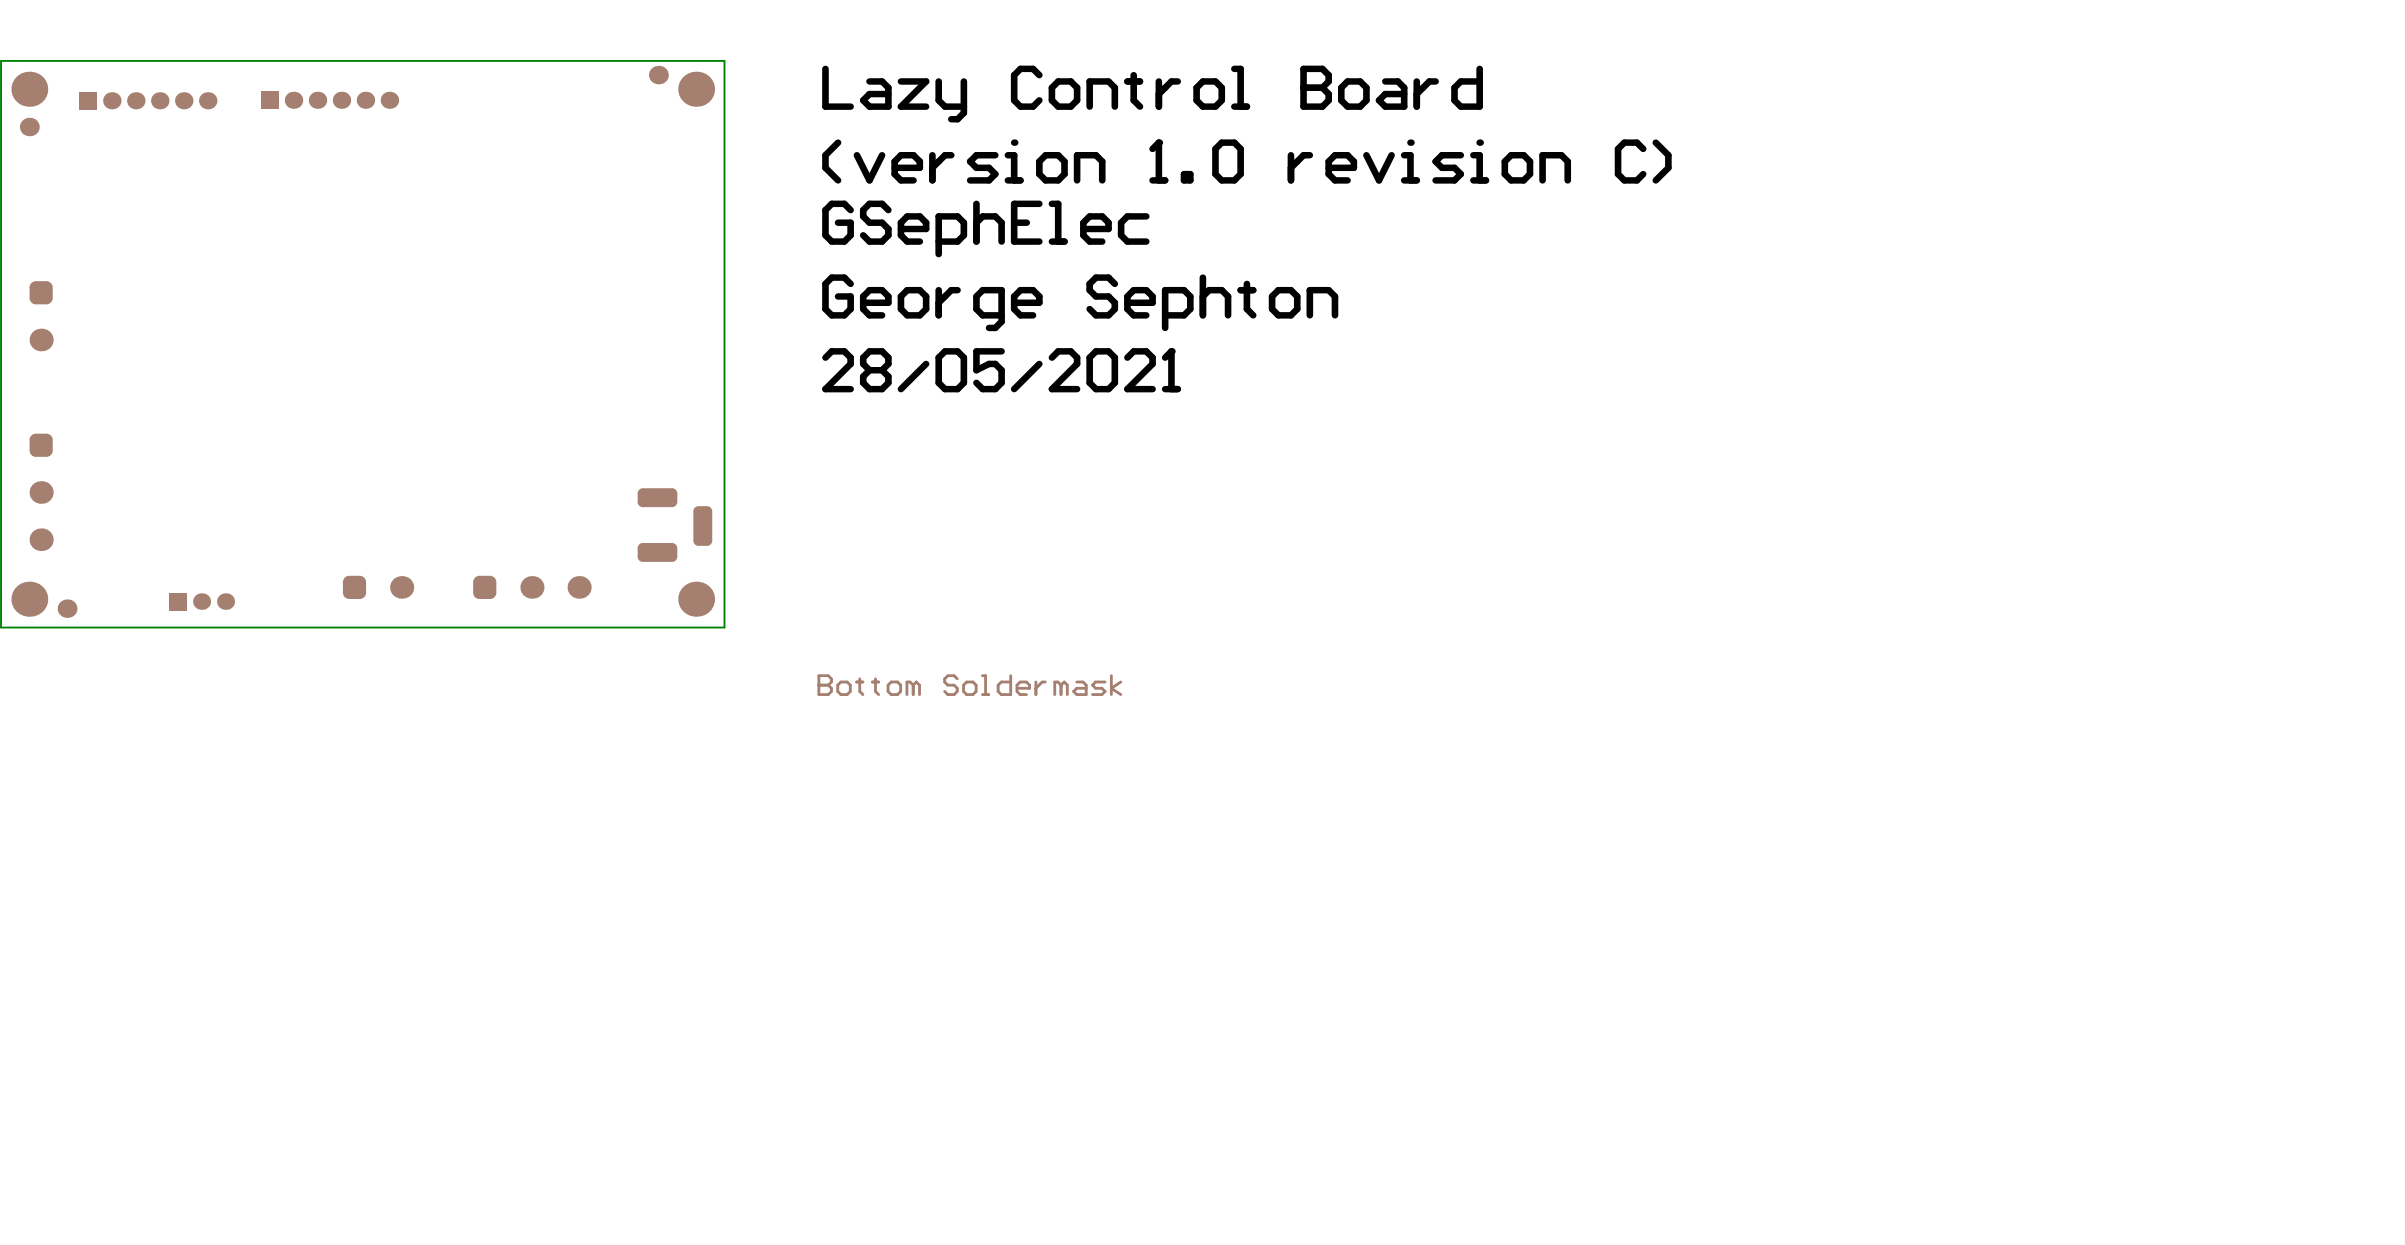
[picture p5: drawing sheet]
<svg xmlns="http://www.w3.org/2000/svg" width="848mm" height="439mm" viewBox="0 0 848 439" stroke-linecap="round" stroke-linejoin="round" font-family="sans-serif">
<g fill="none" stroke="#000" stroke-width="2.3">
<path d="M291.2 24.3v13.3h8.9M306.7 28.7h4.5l2.2 2.3v6.6h-6.7l-2.2-2.2 2.2-2.2h6.7M317.8 28.7h8.9l-8.9 8.9h8.9M331.2 28.7v6.7l2.2 2.2h6.6M340 28.7v11.1l-2.2 2.3h-2.2M366.7 26.5l-2.3-2.2h-4.4l-2.2 2.2v8.9l2.2 2.2h4.4l2.3-2.2M373.3 28.7h4.5l2.2 2.3v4.4l-2.2 2.2h-4.5l-2.2-2.2v-4.4zM384.4 37.6v-8.9h6.7l2.2 2.3v6.6M397.7 28.7h4.5M399.9 26.5v8.9l2.3 2.2M408.8 28.7v8.9M415.5 28.7h-2.2l-4.5 4.5"/>
<path d="M424.4 28.7h4.4l2.2 2.3v4.4l-2.2 2.2h-4.4l-2.3-2.2v-4.4zM435.4 37.6h4.5M435.4 24.3h2.3v13.3M459.9 24.3h6.6l2.2 2.2v2.2l-2.2 2.3 2.2 2.2v2.2l-2.2 2.2h-6.6zM459.9 31h6.6M475.4 28.7h4.4l2.2 2.3v4.4l-2.2 2.2h-4.4l-2.2-2.2v-4.4zM488.7 28.7h4.4l2.3 2.3v6.6h-6.7l-2.2-2.2 2.2-2.2h6.7M499.8 28.7v8.9M506.5 28.7h-2.3l-4.4 4.5M522 24.3v13.3h-6.7l-2.2-2.2v-4.4l2.2-2.3h6.7M295.6 50.3l-4.4 4.5v4.4l4.4 4.4M302.3 54.8l4.4 8.8 4.5-8.8"/>
<path d="M315.6 59.2h8.9v-2.2l-2.2-2.2h-4.5l-2.2 2.2v4.4l2.2 2.2h4.5M328.9 54.8v8.8M335.6 54.8h-2.2l-4.5 4.4M351.1 54.8h-6.6l-2.3 2.2 2.3 2.2h4.4l2.2 2.2-2.2 2.2h-6.7M355.6 54.8h2.2v8.8M368.9 54.8h4.4l2.2 2.2v4.4l-2.2 2.2h-4.4l-2.2-2.2v-4.4zM406.6 52.5l2.2-2.2v13.3M431 50.3h4.4l2.3 2.2v8.9l-2.3 2.2h-4.4l-2.2-2.2v-8.9zM455.4 54.8v8.8M462.1 54.8h-2.2l-4.5 4.4M468.7 59.2h8.9v-2.2l-2.2-2.2h-4.4l-2.3 2.2v4.4l2.3 2.2h4.4M482 54.8l4.5 8.8 4.4-8.8"/>
<path d="M495.4 54.8h2.2v8.8M515.3 54.8h-6.6l-2.2 2.2 2.2 2.2h4.4l2.2 2.2-2.2 2.2h-6.6M519.8 54.8h2.2v8.8M533.1 54.8h4.4l2.2 2.2v4.4l-2.2 2.2h-4.4l-2.2-2.2v-4.4zM579.7 52.5l-2.2-2.2h-4.5l-2.2 2.2v8.9l2.2 2.2h4.5l2.2-2.2M584.1 50.3l4.5 4.5v4.4l-4.5 4.4M300.1 74.1l-2.2-2.2h-4.5l-2.2 2.2v8.9l2.2 2.2h4.5l2.2-2.2v-4.4h-4.5M313.4 74.1l-2.2-2.2h-4.5l-2.2 2.2v2.2l2.2 2.3h4.5l2.2 2.2v2.2l-2.2 2.2h-4.5l-2.2-2.2M344.5 78.6l2.2-2.3h4.4l2.2 2.3v6.6M344.5 71.9v13.3M355.6 63.6h4.4M357.8 78.6h4.4"/>
<path d="M366.7 71.9h-8.9v13.3h8.9M371.1 71.9h2.2v13.3M380 63.6v-8.8h6.6l2.2 2.2v6.6M404.4 76.3h-6.7l-2.2 2.3v4.4l2.2 2.2h6.7M406.6 63.6h4.4M417.7 61.4h2.2v2.2h-2.2zM495.4 63.6h4.4M519.8 63.6h4.4M544.2 63.6v-8.8h6.6l2.3 2.2v6.6M317.8 80.8h8.9v-2.2l-2.2-2.3h-4.4l-2.3 2.3v4.4l2.3 2.2h4.4M331.2 85.2h6.6l2.2-2.2v-4.4l-2.2-2.3h-6.6v13.4M371.1 85.2h4.4"/>
<path d="M382.2 80.8h8.9v-2.2l-2.3-2.3h-4.4l-2.2 2.3v4.4l2.2 2.2h4.4M424.4 97.9v13.4M300.1 100.1l-2.2-2.2h-4.5l-2.2 2.2v8.9l2.2 2.3h4.5l2.2-2.3v-4.4h-4.5M304.5 106.8h8.9v-2.2l-2.2-2.2h-4.5l-2.2 2.2v4.4l2.2 2.3h4.5M320.1 102.4h4.4l2.2 2.2v4.4l-2.2 2.3h-4.4l-2.3-2.3v-4.4zM331.2 102.4v8.9M337.8 102.4h-2.2l-4.4 4.4M353.3 111.3h-6.6l-2.2-2.3v-4.4l2.2-2.2h6.6v11.1l-2.2 2.2h-2.2M357.8 106.8h8.9v-2.2l-2.3-2.2h-4.4l-2.2 2.2v4.4l2.2 2.3h4.4M393.3 100.1l-2.2-2.2h-4.5l-2.2 2.2v2.3l2.2 2.2h4.5l2.2 2.2v2.2l-2.2 2.3h-4.5l-2.2-2.3M397.7 106.8h8.9v-2.2l-2.2-2.2h-4.5l-2.2 2.2v4.4l2.2 2.3h4.5M411 111.3h6.7l2.2-2.3v-4.4l-2.2-2.2h-6.7v13.3"/>
<path d="M424.4 104.6l2.2-2.2h4.4l2.2 2.2v6.7M437.7 102.4h4.4M439.9 100.1v8.9l2.2 2.3M451 102.4h4.4l2.2 2.2v4.4l-2.2 2.3h-4.4l-2.2-2.3v-4.4zM462.1 111.3v-8.9h6.6l2.3 2.2v6.7M291.2 126.2l2.2-2.2h4.5l2.2 2.2v2.2l-8.9 8.9h8.9M306.7 130.6l-2.2-2.2v-2.2l2.2-2.2h4.5l2.2 2.2v2.2l-2.2 2.2M306.7 130.6l-2.2 2.2v2.3l2.2 2.2h4.5l2.2-2.2v-2.3l-2.2-2.2M306.7 130.6h4.5M326.7 128.4l-8.9 8.9M333.4 124h4.4l2.2 2.2v8.9l-2.2 2.2h-4.4l-2.2-2.2v-8.9zM353.3 124h-8.8v6.6l4.4-2.2h2.2l2.2 2.2v4.5l-2.2 2.2h-4.4l-2.2-2.2"/>
<path d="M366.7 128.4l-8.9 8.9M371.1 126.2l2.2-2.2h4.5l2.2 2.2v2.2l-8.9 8.9h8.9M386.6 124h4.5l2.2 2.2v8.9l-2.2 2.2h-4.5l-2.2-2.2v-8.9zM397.7 126.2l2.2-2.2h4.5l2.2 2.2v2.2l-8.9 8.9h8.9M411 137.3h4.5M411 126.2l2.3-2.2v13.3"/>
</g>
<g fill="#000">
<circle cx="459.9" cy="31" r="1.15"/>
<circle cx="357.8" cy="50.3" r="1.15"/>
<circle cx="408.8" cy="50.3" r="1.15"/>
<circle cx="497.6" cy="50.3" r="1.15"/>
<circle cx="522" cy="50.3" r="1.15"/>
<circle cx="413.3" cy="124" r="1.15"/>
</g>
<path d="M.4 21.5h255.2v199.9h-255.2z" fill="none" stroke="#008000" stroke-width=".66"/>
<path d="M288.9 238.4v6.6h3.3l1.1-1.1v-1.1l-1.1-1.1h-3.3" fill="none" stroke="#a57f6f" stroke-width=".99"/>
<circle cx="288.9" cy="241.7" r=".49" fill="#a57f6f"/>
<g fill="none" stroke="#a57f6f" stroke-width=".99">
<path d="M288.9 238.4h3.3l1.1 1.1v1.1l-1.1 1.1h-3.3M303.3 239.5v4.4l1.1 1.1M308.9 239.5v4.4l1.1 1.1M337.7 239.5l-1.1-1.1h-2.2l-1.1 1.1v1.1l1.1 1.1h2.2l1.1 1.1v1.1l-1.1 1.1h-2.2l-1.1-1.1M346.6 238.4h1.1v6.6M356.6 238.4v6.6h-3.4l-1.1-1.1v-2.2l1.1-1.1h3.4M392.1 238.4v6.6M296.6 240.6h2.3l1.1 1.1v2.2l-1.1 1.1h-2.3l-1.1-1.1v-2.2zM302.2 240.6h2.2M307.7 240.6h2.3M314.4 240.6h2.2l1.1 1.1v2.2l-1.1 1.1h-2.2l-1.1-1.1v-2.2zM322.2 241.7l-1.1-1.1h-1.2v4.4"/>
<path d="M322.2 241.7v3.3M322.2 241.7l1.1-1.1 1.1 1.1v3.3M341 240.6h2.2l1.2 1.1v2.2l-1.2 1.1h-2.2l-1.1-1.1v-2.2zM346.6 245h2.2M358.8 242.8h4.4v-1.1l-1.1-1.1h-2.2l-1.1 1.1v2.2l1.1 1.1h2.2M365.4 240.6v4.4M368.8 240.6h-1.1l-2.3 2.2M374.3 241.7l-1.1-1.1h-1.1v4.4M374.3 241.7v3.3M374.3 241.7l1.1-1.1 1.1 1.1v3.3M379.9 240.6h2.2l1.1 1.1v3.3h-3.3l-1.1-1.1 1.1-1.1h3.3M389.8 240.6h-3.3l-1.1 1.1 1.1 1.1h2.2l1.1 1.1-1.1 1.1h-3.3"/>
<path d="M395.4 240.6l-3.3 2.2 3.3 2.2"/>
</g>
<g fill="#a57f6f">
<path d="M16.4 159h2.2zM16.4 159h2.2a2.21 2.21 0 0 1-2.2 2.2z"/>
<path d="M16.4 153v2.2zM16.4 153a2.21 2.21 0 0 1 2.2 2.2h-2.2z"/>
<path d="M10.4 155.2h2.2zM11.1 153.6l1.5-.6v2.2h-2.2z"/>
<path d="M12.6 159v2.2zM10.4 159h2.2v2.2a2.21 2.21 0 0 1-2.2-2.2z"/>
<path d="M16.4 105.2h2.2zM16.4 105.2h2.2a2.21 2.21 0 0 1-2.2 2.2z"/>
<path d="M16.4 99.2v2.2zM16.4 99.2a2.21 2.21 0 0 1 2.2 2.2h-2.2z"/>
<path d="M10.4 101.4h2.2zM11.1 99.8l1.5-.6v2.2h-2.2z"/>
<path d="M12.6 105.2v2.2zM10.4 105.2h2.2v2.2a2.21 2.21 0 0 1-2.2-2.2z"/>
<path d="M172.9 203.1v2.2zM172.9 203.1a2.21 2.21 0 0 1 2.2 2.2h-2.2z"/>
<path d="M166.9 205.3h2.2zM167.6 203.8l1.5-.7v2.2h-2.2z"/>
<path d="M169.1 209.1v2.2zM166.9 209.1h2.2v2.2a2.21 2.21 0 0 1-2.2-2.2z"/>
<path d="M172.9 209.1h2.2zM172.9 209.1h2.2a2.21 2.21 0 0 1-2.2 2.2z"/>
<path d="M249.4 190.7h1.9zM249.4 190.7h1.9l-.3 1-1.1 .8-.5 .1z"/>
<path d="M249.4 178.6v1.8zM249.4 178.6l1.3 .5 .6 1.3h-1.9z"/>
<path d="M244.6 180.4h1.8zM245.1 179.1l1.3-.5v1.8h-1.8z"/>
<path d="M246.4 190.7v1.9zM244.6 190.7h1.8v1.9l-1.3-.6z"/>
<path d="M126.9 203.1v2.2zM126.9 203.1a2.21 2.21 0 0 1 2.2 2.2h-2.2z"/>
<path d="M121 205.3h2.2zM121.6 203.8l1.6-.7v2.2h-2.2z"/>
<path d="M123.2 209.1v2.2zM121 209.1h2.2v2.2a2.21 2.21 0 0 1-2.2-2.2z"/>
<path d="M126.9 209.1h2.2zM126.9 209.1h2.2a2.21 2.21 0 0 1-2.2 2.2z"/>
<path d="M226.8 177.1v1.8zM224.9 177.1h1.9v1.8l-1.3-.5z"/>
<path d="M237.1 177.1h1.8zM237.1 177.1h1.8l-.2 .9-1.1 .8-.5 .1z"/>
<path d="M237.1 172.2v1.9zM237.1 172.2l1.3 .6 .5 1.3h-1.8z"/>
<path d="M224.9 174.1h1.9zM225.5 172.8l1.3-.6v1.9h-1.9z"/>
<path d="M226.8 196.4v1.8zM224.9 196.4h1.9v1.8l-1.3-.5z"/>
<path d="M237.1 196.4h1.8zM237.1 196.4h1.8l-.2 .9-1.1 .9h-.5z"/>
<path d="M237.1 191.6v1.8zM237.1 191.6l1.3 .5 .5 1.3h-1.8z"/>
<path d="M224.9 193.4h1.9zM225.5 192.1l1.3-.5v1.8h-1.9z"/>
<circle cx="79.6" cy="212.2" r="2.97"/>
<circle cx="120.5" cy="35.4" r="3"/>
<circle cx="10.4" cy="211.4" r="6.3"/>
<circle cx="14.5" cy="190.4" r="4"/>
<circle cx="141.7" cy="207.2" r="4"/>
<circle cx="187.7" cy="207.2" r="4"/>
<circle cx="245.6" cy="211.4" r="6.3"/>
<circle cx="14.5" cy="173.7" r="4"/>
<circle cx="14.5" cy="119.9" r="4"/>
<circle cx="10.4" cy="31.5" r="6.3"/>
<circle cx="39.5" cy="35.5" r="3"/>
<circle cx="64.8" cy="35.5" r="3"/>
<circle cx="56.4" cy="35.5" r="3"/>
<circle cx="103.5" cy="35.4" r="3"/>
<circle cx="112" cy="35.4" r="3"/>
<circle cx="137.4" cy="35.4" r="3"/>
<circle cx="245.6" cy="31.5" r="6.3"/>
<circle cx="71.1" cy="212.2" r="2.97"/>
<circle cx="204.3" cy="207.2" r="4"/>
<circle cx="73.3" cy="35.5" r="3"/>
<circle cx="47.9" cy="35.5" r="3"/>
<circle cx="128.9" cy="35.4" r="3"/>
<circle cx="10.4" cy="44.8" r="3.3"/>
<circle cx="23.7" cy="214.7" r="3.3"/>
<circle cx="232.3" cy="26.5" r="3.3"/>
</g>
<g fill="#a57f6f">
<path d="M12.6 153h3.8l2.2 2.2v3.8l-2.2 2.2h-3.8l-2.2-2.2v-3.8z" fill-rule="evenodd"/>
<path d="M12.6 99.2h3.8l2.2 2.2v3.8l-2.2 2.2h-3.8l-2.2-2.2v-3.8z" fill-rule="evenodd"/>
<path d="M59.7 209.2h6v6h-6z" fill-rule="evenodd"/>
<path d="M169.1 203.1h3.8l2.2 2.2v3.8l-2.2 2.2h-3.8l-2.2-2.2v-3.8z" fill-rule="evenodd"/>
<path d="M246.4 178.6h3l1.9 1.8v10.3l-1.9 1.9h-3l-1.8-1.9v-10.3z" fill-rule="evenodd"/>
<path d="M27.9 32.5h6.2v6.1h-6.2z" fill-rule="evenodd"/>
<path d="M92 32.3h6.2v6.2h-6.2z" fill-rule="evenodd"/>
<path d="M123.2 203.1h3.7l2.2 2.2v3.8l-2.2 2.2h-3.7l-2.2-2.2v-3.8z" fill-rule="evenodd"/>
<path d="M226.8 172.2h10.3l1.8 1.9v3l-1.8 1.8h-10.3l-1.9-1.8v-3z" fill-rule="evenodd"/>
<path d="M226.8 191.6h10.3l1.8 1.8v3l-1.8 1.8h-10.3l-1.9-1.8v-3z" fill-rule="evenodd"/>
</g>
</svg>
